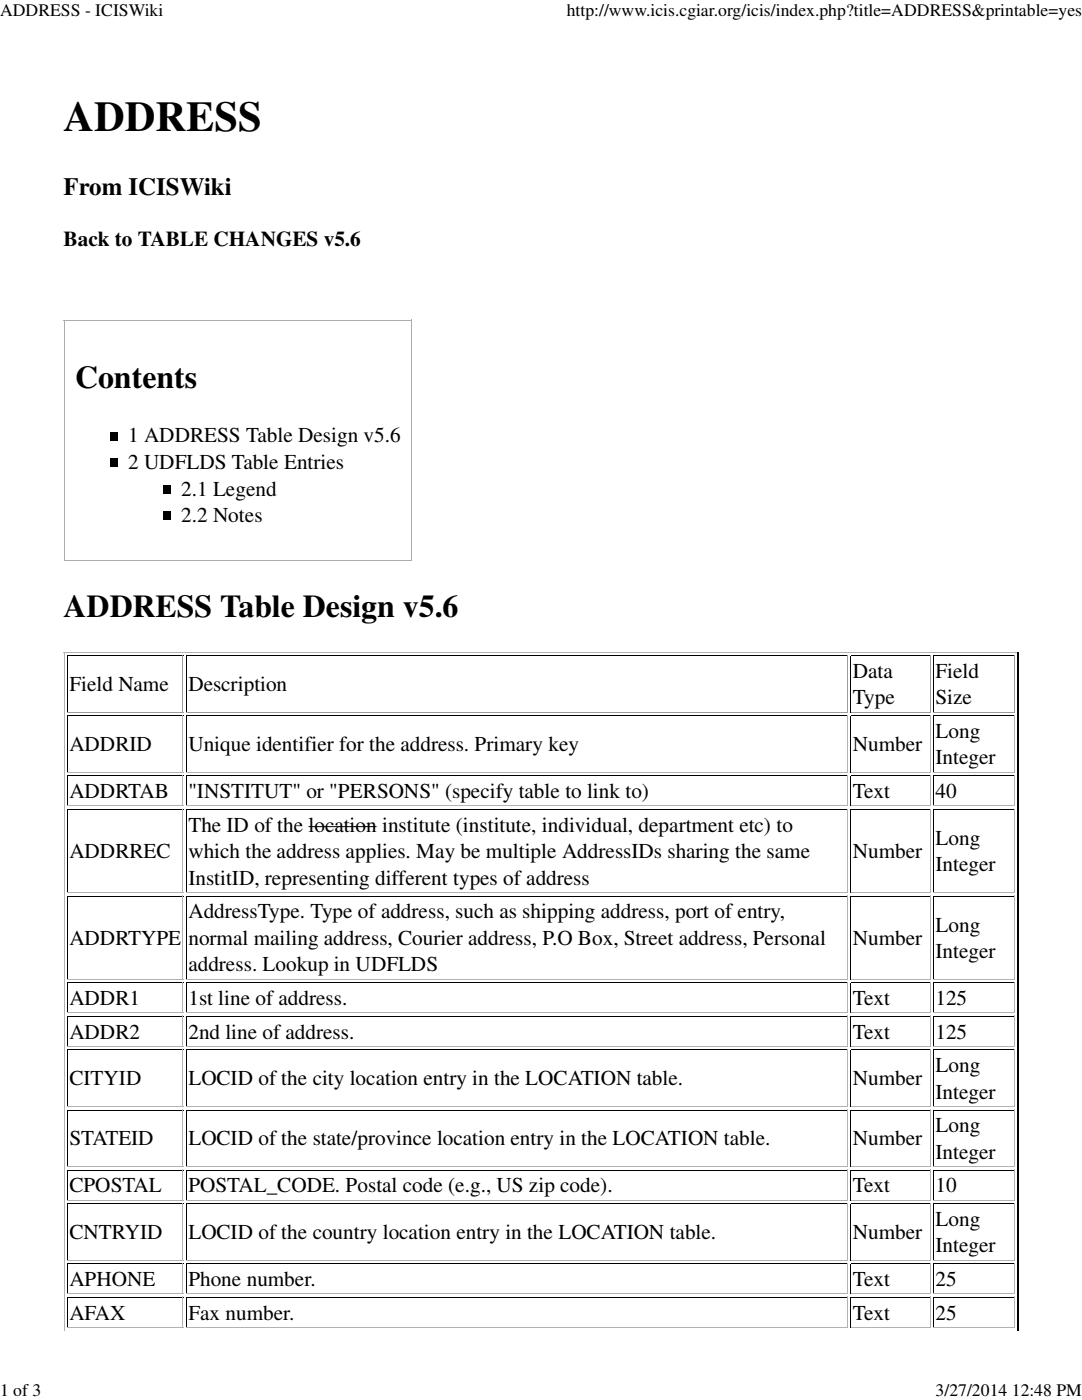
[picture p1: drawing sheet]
<svg xmlns="http://www.w3.org/2000/svg" width="216mm" height="279mm" viewBox="0 0 216 279" stroke-linecap="round" stroke-linejoin="round" font-family="sans-serif">
<defs><g id="words">
<text font-size="8.5" x="12.7" y="26.2">ADDRESS</text>
<g font-size="6.3">
<text x="15" y="77.4">Contents</text>
<text x="12.7" y="123.2">ADDRESS Table Design v5.6</text>
</g>
<text font-size="5" x="12.7" y="38.9">From ICISWiki</text>
<g font-size="4.2">
<text x="12.7" y="49.2">Back to TABLE CHANGES v5.6</text>
<text x="25.6" y="88.3">1 ADDRESS Table Design v5.6</text>
<text x="25.6" y="93.6">2 UDFLDS Table Entries</text>
<text x="36.2" y="98.9">2.1 Legend</text>
<text x="36.2" y="104.2">2.2 Notes</text>
<text x="13.8" y="137.9">Field Name</text>
<text x="37.6" y="137.9">Description</text>
<text x="170.2" y="135.3">Data</text>
<text x="186.6" y="135.3">Field</text>
<text x="170.2" y="140.6">Type</text>
<text x="186.6" y="140.6">Size</text>
<text x="13.8" y="149.9">ADDRID</text>
<text x="37.6" y="149.9">Unique identifier for the address. Primary key</text>
<text x="170.2" y="149.9">Number</text>
<text x="186.6" y="147.3">Long</text>
<text x="186.6" y="152.6">Integer</text>
<text x="13.8" y="159.3">ADDRTAB</text>
<text x="37.6" y="159.3">&quot;INSTITUT&quot; or &quot;PERSONS&quot; (specify table to link to)</text>
<text x="170.2" y="159.3">Text</text>
<text x="186.6" y="159.3">40</text>
<text x="37.6" y="166">The ID of the location institute (institute, individual, department etc) to</text>
<text x="13.8" y="171.3">ADDRREC</text>
<text x="37.6" y="171.3">which the address applies. May be multiple AddressIDs sharing the same</text>
<text x="170.2" y="171.3">Number</text>
<text x="186.6" y="168.6">Long</text>
<text x="186.6" y="173.9">Integer</text>
<text x="37.6" y="176.6">InstitID, representing different types of address</text>
<text x="37.6" y="183.3">AddressType. Type of address, such as shipping address, port of entry,</text>
<text x="186.6" y="185.9">Long</text>
<text x="13.8" y="188.6">ADDRTYPE</text>
<text x="37.6" y="188.6">normal mailing address, Courier address, P.O Box, Street address, Personal</text>
<text x="170.2" y="188.6">Number</text>
<text x="186.6" y="191.2">Integer</text>
<text x="37.6" y="193.8">address. Lookup in UDFLDS</text>
<text x="13.8" y="200.5">ADDR1</text>
<text x="37.6" y="200.5">1st line of address.</text>
<text x="170.2" y="200.5">Text</text>
<text x="186.6" y="200.5">125</text>
<text x="13.8" y="207.3">ADDR2</text>
<text x="37.6" y="207.3">2nd line of address.</text>
<text x="170.2" y="207.3">Text</text>
<text x="186.6" y="207.3">125</text>
<text x="186.6" y="214">Long</text>
<text x="13.8" y="216.6">CITYID</text>
<text x="37.6" y="216.6">LOCID of the city location entry in the LOCATION table.</text>
<text x="170.2" y="216.6">Number</text>
<text x="186.6" y="219.2">Integer</text>
<text x="186.6" y="225.9">Long</text>
<text x="13.8" y="228.6">STATEID</text>
<text x="37.6" y="228.6">LOCID of the state/province location entry in the LOCATION table.</text>
<text x="170.2" y="228.6">Number</text>
<text x="186.6" y="231.2">Integer</text>
<text x="13.8" y="238">CPOSTAL</text>
<text x="37.6" y="238">POSTAL_CODE. Postal code (e.g., US zip code).</text>
<text x="170.2" y="238">Text</text>
<text x="186.6" y="238">10</text>
<text x="186.6" y="244.6">Long</text>
<text x="13.8" y="247.3">CNTRYID</text>
<text x="37.6" y="247.3">LOCID of the country location entry in the LOCATION table.</text>
<text x="170.2" y="247.3">Number</text>
<text x="186.6" y="249.9">Integer</text>
<text x="13.8" y="256.6">APHONE</text>
<text x="37.6" y="256.6">Phone number.</text>
<text x="170.2" y="256.6">Text</text>
<text x="186.6" y="256.6">25</text>
<text x="13.8" y="263.4">AFAX</text>
<text x="37.6" y="263.4">Fax number.</text>
<text x="170.2" y="263.4">Text</text>
<text x="186.6" y="263.4">25</text>
</g>
<g font-size="3.5">
<text x="0" y="3.2">ADDRESS - ICISWiki</text>
<text x="113.1" y="3.2">http://www.icis.cgiar.org/icis/index.php?title=ADDRESS&amp;printable=yes</text>
<text x="0" y="278.5">1 of 3</text>
<text x="186.7" y="278.5">3/27/2014 12:48 PM</text>
</g>
</g></defs>
<path d="M12.7 63.9h69.3M12.8 64v47.9M82.1 63.8v48M12.9 111.8h69.3" fill="none" stroke="#aaa" stroke-width=".2"/>
<path d="M12.7 130.1h190.5M12.8 130.2v135.5" fill="none" stroke="#b2b2b2" stroke-width=".2"/>
<path d="M203.1 130.2v135.5" fill="none" stroke="#000" stroke-width=".21"/>
<path d="M13.4 130.8h23.2v11.4h-23.2z" fill="#fff"/>
<path d="M13.4 130.9h23.2M13.5 130.9v11.3" fill="none" stroke="#000" stroke-width=".2"/>
<path d="M36.5 130.8v11.3M13.4 142.2h23.2" fill="none" stroke="#9e9e9e" stroke-width=".2"/>
<path d="M37.1 130.8h132.1v11.4h-132.1z" fill="#fff"/>
<path d="M37.1 130.9h132.1M37.2 130.9v11.3" fill="none" stroke="#000" stroke-width=".2"/>
<path d="M169.1 130.8v11.3M37.1 142.2h132.1" fill="none" stroke="#9e9e9e" stroke-width=".2"/>
<path d="M169.7 130.8h16v11.4h-16z" fill="#fff"/>
<path d="M169.7 130.9h16M169.8 130.9v11.3" fill="none" stroke="#000" stroke-width=".2"/>
<path d="M185.6 130.8v11.3M169.7 142.2h16" fill="none" stroke="#9e9e9e" stroke-width=".2"/>
<path d="M186.2 130.8h16.3v11.4h-16.3z" fill="#fff"/>
<path d="M186.2 130.9h16.3M186.3 130.9v11.3" fill="none" stroke="#000" stroke-width=".2"/>
<path d="M202.4 130.8v11.3M186.2 142.2h16.3" fill="none" stroke="#9e9e9e" stroke-width=".2"/>
<path d="M13.4 142.7h23.2v11.5h-23.2z" fill="#fff"/>
<path d="M13.4 142.8h23.2M13.5 142.9v11.3" fill="none" stroke="#000" stroke-width=".2"/>
<path d="M13.4 154.1h23.2M36.5 142.7v11.4" fill="none" stroke="#b2b2b2" stroke-width=".2"/>
<path d="M37.1 142.7h132.1v11.5h-132.1z" fill="#fff"/>
<path d="M37.1 142.8h132.1M37.2 142.9v11.3" fill="none" stroke="#000" stroke-width=".2"/>
<path d="M37.1 154.1h132.1M169.1 142.7v11.4" fill="none" stroke="#b2b2b2" stroke-width=".2"/>
<path d="M169.7 142.7h16v11.5h-16z" fill="#fff"/>
<path d="M169.7 142.8h16M169.8 142.9v11.3" fill="none" stroke="#000" stroke-width=".2"/>
<path d="M169.7 154.1h16M185.6 142.7v11.4" fill="none" stroke="#b2b2b2" stroke-width=".2"/>
<path d="M186.2 142.7h16.3v11.5h-16.3z" fill="#fff"/>
<path d="M186.2 142.8h16.3M186.3 142.9v11.3" fill="none" stroke="#000" stroke-width=".2"/>
<path d="M186.2 154.1h16.3M202.4 142.7v11.4" fill="none" stroke="#b2b2b2" stroke-width=".2"/>
<path d="M13.4 154.8h23.2v6.1h-23.2z" fill="#fff"/>
<path d="M13.4 154.9h23.2M13.5 154.9v6" fill="none" stroke="#000" stroke-width=".2"/>
<path d="M36.5 154.8v5.9M13.4 160.8h23.2" fill="none" stroke="#b2b2b2" stroke-width=".2"/>
<path d="M37.1 154.8h132.1v6.1h-132.1z" fill="#fff"/>
<path d="M37.1 154.9h132.1M37.2 154.9v6" fill="none" stroke="#000" stroke-width=".2"/>
<path d="M169.1 154.8v5.9M37.1 160.8h132.1" fill="none" stroke="#b2b2b2" stroke-width=".2"/>
<path d="M169.7 154.8h16v6.1h-16z" fill="#fff"/>
<path d="M169.7 154.9h16M169.8 154.9v6" fill="none" stroke="#000" stroke-width=".2"/>
<path d="M185.6 154.8v5.9M169.7 160.8h16" fill="none" stroke="#b2b2b2" stroke-width=".2"/>
<path d="M186.2 154.8h16.3v6.1h-16.3z" fill="#fff"/>
<path d="M186.2 154.9h16.3M186.3 154.9v6" fill="none" stroke="#000" stroke-width=".2"/>
<path d="M202.4 154.8v5.9M186.2 160.8h16.3" fill="none" stroke="#b2b2b2" stroke-width=".2"/>
<path d="M13.4 161.5h23.2v16.7h-23.2z" fill="#fff"/>
<path d="M13.4 161.5h23.2M13.5 161.6v16.6" fill="none" stroke="#000" stroke-width=".2"/>
<path d="M13.4 178.1h23.2M36.5 161.5v16.6" fill="none" stroke="#b2b2b2" stroke-width=".2"/>
<path d="M37.1 161.5h132.1v16.7h-132.1z" fill="#fff"/>
<path d="M37.1 161.5h132.1M37.2 161.6v16.6" fill="none" stroke="#000" stroke-width=".2"/>
<path d="M37.1 178.1h132.1M169.1 161.5v16.6" fill="none" stroke="#b2b2b2" stroke-width=".2"/>
<path d="M169.7 161.5h16v16.7h-16z" fill="#fff"/>
<path d="M169.7 161.5h16M169.8 161.6v16.6" fill="none" stroke="#000" stroke-width=".2"/>
<path d="M169.7 178.1h16M185.6 161.5v16.6" fill="none" stroke="#b2b2b2" stroke-width=".2"/>
<path d="M186.2 161.5h16.3v16.7h-16.3z" fill="#fff"/>
<path d="M186.2 161.5h16.3M186.3 161.6v16.6" fill="none" stroke="#000" stroke-width=".2"/>
<path d="M186.2 178.1h16.3M202.4 161.5v16.6" fill="none" stroke="#b2b2b2" stroke-width=".2"/>
<path d="M13.4 178.7h23.2v16.8h-23.2z" fill="#fff"/>
<path d="M13.4 178.8h23.2M13.5 178.9v16.6" fill="none" stroke="#000" stroke-width=".2"/>
<path d="M36.5 178.7v16.6M13.4 195.4h23.2" fill="none" stroke="#b2b2b2" stroke-width=".2"/>
<path d="M37.1 178.7h132.1v16.8h-132.1z" fill="#fff"/>
<path d="M37.1 178.8h132.1M37.2 178.9v16.6" fill="none" stroke="#000" stroke-width=".2"/>
<path d="M169.1 178.7v16.6M37.1 195.4h132.1" fill="none" stroke="#b2b2b2" stroke-width=".2"/>
<path d="M169.7 178.7h16v16.8h-16z" fill="#fff"/>
<path d="M169.7 178.8h16M169.8 178.9v16.6" fill="none" stroke="#000" stroke-width=".2"/>
<path d="M185.6 178.7v16.6M169.7 195.4h16" fill="none" stroke="#b2b2b2" stroke-width=".2"/>
<path d="M186.2 178.7h16.3v16.8h-16.3z" fill="#fff"/>
<path d="M186.2 178.8h16.3M186.3 178.9v16.6" fill="none" stroke="#000" stroke-width=".2"/>
<path d="M202.4 178.7v16.6M186.2 195.4h16.3" fill="none" stroke="#b2b2b2" stroke-width=".2"/>
<path d="M13.4 196h23.2v6.2h-23.2z" fill="#fff"/>
<path d="M13.4 196.1h23.2M13.5 196.2v6" fill="none" stroke="#000" stroke-width=".2"/>
<path d="M36.5 196v6M13.4 202.1h23.2" fill="none" stroke="#b2b2b2" stroke-width=".2"/>
<path d="M37.1 196h132.1v6.2h-132.1z" fill="#fff"/>
<path d="M37.1 196.1h132.1M37.2 196.2v6" fill="none" stroke="#000" stroke-width=".2"/>
<path d="M169.1 196v6M37.1 202.1h132.1" fill="none" stroke="#b2b2b2" stroke-width=".2"/>
<path d="M169.7 196h16v6.2h-16z" fill="#fff"/>
<path d="M169.7 196.1h16M169.8 196.2v6" fill="none" stroke="#000" stroke-width=".2"/>
<path d="M185.6 196v6M169.7 202.1h16" fill="none" stroke="#b2b2b2" stroke-width=".2"/>
<path d="M186.2 196h16.3v6.2h-16.3z" fill="#fff"/>
<path d="M186.2 196.1h16.3M186.3 196.2v6" fill="none" stroke="#000" stroke-width=".2"/>
<path d="M202.4 196v6M186.2 202.1h16.3" fill="none" stroke="#b2b2b2" stroke-width=".2"/>
<path d="M13.4 202.7h23.2v6.2h-23.2z" fill="#fff"/>
<path d="M13.4 202.8h23.2M13.5 202.9v6" fill="none" stroke="#000" stroke-width=".2"/>
<path d="M13.4 208.8h23.2M36.5 202.7v6" fill="none" stroke="#b2b2b2" stroke-width=".2"/>
<path d="M37.1 202.7h132.1v6.2h-132.1z" fill="#fff"/>
<path d="M37.1 202.8h132.1M37.2 202.9v6" fill="none" stroke="#000" stroke-width=".2"/>
<path d="M37.1 208.8h132.1M169.1 202.7v6" fill="none" stroke="#b2b2b2" stroke-width=".2"/>
<path d="M169.7 202.7h16v6.2h-16z" fill="#fff"/>
<path d="M169.7 202.8h16M169.8 202.9v6" fill="none" stroke="#000" stroke-width=".2"/>
<path d="M169.7 208.8h16M185.6 202.7v6" fill="none" stroke="#b2b2b2" stroke-width=".2"/>
<path d="M186.2 202.7h16.3v6.2h-16.3z" fill="#fff"/>
<path d="M186.2 202.8h16.3M186.3 202.9v6" fill="none" stroke="#000" stroke-width=".2"/>
<path d="M186.2 208.8h16.3M202.4 202.7v6" fill="none" stroke="#b2b2b2" stroke-width=".2"/>
<path d="M13.4 209.4h23.2v11.5h-23.2z" fill="#fff"/>
<path d="M13.4 209.5h23.2M13.5 209.6v11.3" fill="none" stroke="#000" stroke-width=".2"/>
<path d="M36.5 209.4v11.3M13.4 220.8h23.2" fill="none" stroke="#b2b2b2" stroke-width=".2"/>
<path d="M37.1 209.4h132.1v11.5h-132.1z" fill="#fff"/>
<path d="M37.1 209.5h132.1M37.2 209.6v11.3" fill="none" stroke="#000" stroke-width=".2"/>
<path d="M169.1 209.4v11.3M37.1 220.8h132.1" fill="none" stroke="#b2b2b2" stroke-width=".2"/>
<path d="M169.7 209.4h16v11.5h-16z" fill="#fff"/>
<path d="M169.7 209.5h16M169.8 209.6v11.3" fill="none" stroke="#000" stroke-width=".2"/>
<path d="M185.6 209.4v11.3M169.7 220.8h16" fill="none" stroke="#b2b2b2" stroke-width=".2"/>
<path d="M186.2 209.4h16.3v11.5h-16.3z" fill="#fff"/>
<path d="M186.2 209.5h16.3M186.3 209.6v11.3" fill="none" stroke="#000" stroke-width=".2"/>
<path d="M202.4 209.4v11.3M186.2 220.8h16.3" fill="none" stroke="#b2b2b2" stroke-width=".2"/>
<path d="M13.4 221.4h23.2v11.5h-23.2z" fill="#fff"/>
<path d="M13.4 221.5h23.2M13.5 221.6v11.3" fill="none" stroke="#000" stroke-width=".2"/>
<path d="M13.4 232.8h23.2M36.5 221.4v11.3" fill="none" stroke="#b2b2b2" stroke-width=".2"/>
<path d="M37.1 221.4h132.1v11.5h-132.1z" fill="#fff"/>
<path d="M37.1 221.5h132.1M37.2 221.6v11.3" fill="none" stroke="#000" stroke-width=".2"/>
<path d="M37.1 232.8h132.1M169.1 221.4v11.3" fill="none" stroke="#b2b2b2" stroke-width=".2"/>
<path d="M169.7 221.4h16v11.5h-16z" fill="#fff"/>
<path d="M169.7 221.5h16M169.8 221.6v11.3" fill="none" stroke="#000" stroke-width=".2"/>
<path d="M169.7 232.8h16M185.6 221.4v11.3" fill="none" stroke="#b2b2b2" stroke-width=".2"/>
<path d="M186.2 221.4h16.3v11.5h-16.3z" fill="#fff"/>
<path d="M186.2 221.5h16.3M186.3 221.6v11.3" fill="none" stroke="#000" stroke-width=".2"/>
<path d="M186.2 232.8h16.3M202.4 221.4v11.3" fill="none" stroke="#b2b2b2" stroke-width=".2"/>
<path d="M13.4 233.4h23.2v6.2h-23.2z" fill="#fff"/>
<path d="M13.4 233.5h23.2M13.5 233.6v6" fill="none" stroke="#000" stroke-width=".2"/>
<path d="M13.4 239.5h23.2M36.5 233.4v6" fill="none" stroke="#b2b2b2" stroke-width=".2"/>
<path d="M37.1 233.4h132.1v6.2h-132.1z" fill="#fff"/>
<path d="M37.1 233.5h132.1M37.2 233.6v6" fill="none" stroke="#000" stroke-width=".2"/>
<path d="M37.1 239.5h132.1M169.1 233.4v6" fill="none" stroke="#b2b2b2" stroke-width=".2"/>
<path d="M169.7 233.4h16v6.2h-16z" fill="#fff"/>
<path d="M169.7 233.5h16M169.8 233.6v6" fill="none" stroke="#000" stroke-width=".2"/>
<path d="M169.7 239.5h16M185.6 233.4v6" fill="none" stroke="#b2b2b2" stroke-width=".2"/>
<path d="M186.2 233.4h16.3v6.2h-16.3z" fill="#fff"/>
<path d="M186.2 233.5h16.3M186.3 233.6v6" fill="none" stroke="#000" stroke-width=".2"/>
<path d="M186.2 239.5h16.3M202.4 233.4v6" fill="none" stroke="#b2b2b2" stroke-width=".2"/>
<path d="M13.4 240.1h23.2v11.5h-23.2z" fill="#fff"/>
<path d="M13.4 240.2h23.2M13.5 240.3v11.3" fill="none" stroke="#000" stroke-width=".2"/>
<path d="M13.4 251.5h23.2M36.5 240.1v11.3" fill="none" stroke="#b2b2b2" stroke-width=".2"/>
<path d="M37.1 240.1h132.1v11.5h-132.1z" fill="#fff"/>
<path d="M37.1 240.2h132.1M37.2 240.3v11.3" fill="none" stroke="#000" stroke-width=".2"/>
<path d="M37.1 251.5h132.1M169.1 240.1v11.3" fill="none" stroke="#b2b2b2" stroke-width=".2"/>
<path d="M169.7 240.1h16v11.5h-16z" fill="#fff"/>
<path d="M169.7 240.2h16M169.8 240.3v11.3" fill="none" stroke="#000" stroke-width=".2"/>
<path d="M169.7 251.5h16M185.6 240.1v11.3" fill="none" stroke="#b2b2b2" stroke-width=".2"/>
<path d="M186.2 240.1h16.3v11.5h-16.3z" fill="#fff"/>
<path d="M186.2 240.2h16.3M186.3 240.3v11.3" fill="none" stroke="#000" stroke-width=".2"/>
<path d="M186.2 251.5h16.3M202.4 240.1v11.3" fill="none" stroke="#b2b2b2" stroke-width=".2"/>
<path d="M13.4 252.1h23.2v6.2h-23.2z" fill="#fff"/>
<path d="M13.4 252.2h23.2M13.5 252.3v6" fill="none" stroke="#000" stroke-width=".2"/>
<path d="M13.4 258.2h23.2M36.5 252.1v6" fill="none" stroke="#b2b2b2" stroke-width=".2"/>
<path d="M37.1 252.1h132.1v6.2h-132.1z" fill="#fff"/>
<path d="M37.1 252.2h132.1M37.2 252.3v6" fill="none" stroke="#000" stroke-width=".2"/>
<path d="M37.1 258.2h132.1M169.1 252.1v6" fill="none" stroke="#b2b2b2" stroke-width=".2"/>
<path d="M169.7 252.1h16v6.2h-16z" fill="#fff"/>
<path d="M169.7 252.2h16M169.8 252.3v6" fill="none" stroke="#000" stroke-width=".2"/>
<path d="M169.7 258.2h16M185.6 252.1v6" fill="none" stroke="#b2b2b2" stroke-width=".2"/>
<path d="M186.2 252.1h16.3v6.2h-16.3z" fill="#fff"/>
<path d="M186.2 252.2h16.3M186.3 252.3v6" fill="none" stroke="#000" stroke-width=".2"/>
<path d="M186.2 258.2h16.3M202.4 252.1v6" fill="none" stroke="#b2b2b2" stroke-width=".2"/>
<path d="M13.4 258.8h23.2v6.2h-23.2z" fill="#fff"/>
<path d="M13.4 258.9h23.2M13.5 259v6" fill="none" stroke="#000" stroke-width=".2"/>
<path d="M36.5 258.8v6M13.4 264.9h23.2" fill="none" stroke="#b2b2b2" stroke-width=".2"/>
<path d="M37.1 258.8h132.1v6.2h-132.1z" fill="#fff"/>
<path d="M37.1 258.9h132.1M37.2 259v6" fill="none" stroke="#000" stroke-width=".2"/>
<path d="M169.1 258.8v6M37.1 264.9h132.1" fill="none" stroke="#b2b2b2" stroke-width=".2"/>
<path d="M169.7 258.8h16v6.2h-16z" fill="#fff"/>
<path d="M169.7 258.9h16M169.8 259v6" fill="none" stroke="#000" stroke-width=".2"/>
<path d="M185.6 258.8v6M169.7 264.9h16" fill="none" stroke="#b2b2b2" stroke-width=".2"/>
<path d="M186.2 258.8h16.3v6.2h-16.3z" fill="#fff"/>
<path d="M61.6 165h13.5M186.2 258.9h16.3M186.3 259v6" fill="none" stroke="#000" stroke-width=".2"/>
<path d="M202.4 258.8v6M186.2 264.9h16.3" fill="none" stroke="#b2b2b2" stroke-width=".2"/>
<path d="M21.9 86.2h1.6v1.6h-1.6zM21.9 91.5h1.6v1.6h-1.6zM32.5 96.8h1.5v1.6h-1.5zM32.5 102.1h1.5v1.6h-1.5z" fill="#000"/>
<use href="#words"/>
</svg>
